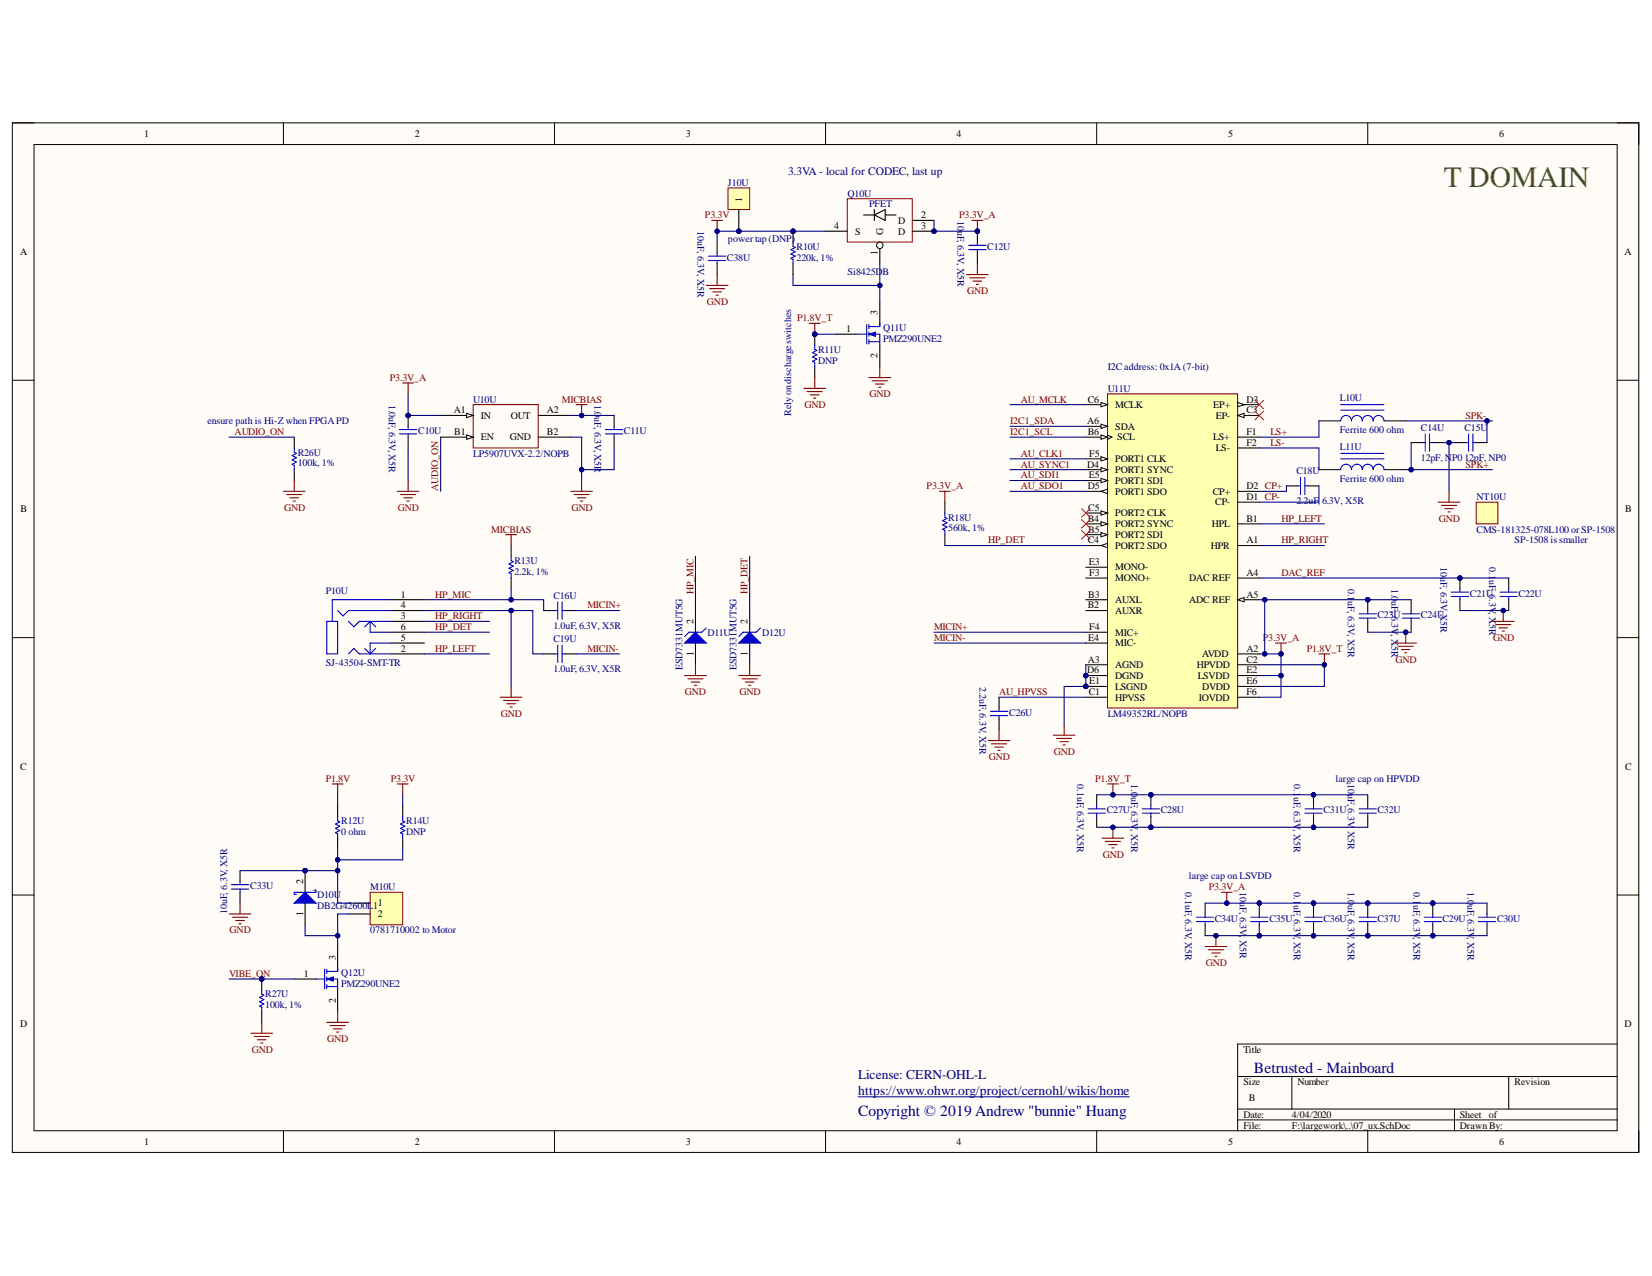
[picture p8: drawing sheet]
<svg xmlns="http://www.w3.org/2000/svg" width="279mm" height="216mm" viewBox="0 0 279 216" stroke-linecap="round" stroke-linejoin="round" font-family="sans-serif">
<defs><g id="words">
<text font-size="5" fill="#38761d" x="244.2" y="31.7">T DOMAIN</text>
<g font-size="2.6" fill="#000080">
<text x="212.1" y="181.6">Betrusted - Mainboard</text>
<text x="145.1" y="188.9">Copyright © 2019 Andrew &quot;bunnie&quot; Huang</text>
</g>
<g font-size="2.3" fill="#000080">
<text x="145.1" y="182.5">License: CERN-OHL-L</text>
<text x="145.1" y="185.3">https://www.ohwr.org/project/cernohl/wikis/home</text>
</g>
<text font-size="1.9" fill="#000080" x="133.3" y="29.5">3.3VA - local for CODEC, last up</text>
<g font-size="1.7">
<text x="24.4" y="23.2">1</text>
<text x="70.2" y="23.2">2</text>
<text x="116" y="23.2">3</text>
<text x="161.8" y="23.2">4</text>
<text x="207.7" y="23.2">5</text>
<text x="253.5" y="23.2">6</text>
<text x="125.5" y="34.2" transform="rotate(-90 125.5 34.2)">1</text>
<text x="141.1" y="38.8">4</text>
<text x="144.6" y="39.7">S</text>
<text x="149.4" y="39.7" transform="rotate(-90 149.4 39.7)">G</text>
<text x="151.9" y="39.7">D</text>
<text x="151.9" y="37.8">D</text>
<text x="155.8" y="38.8">3</text>
<text x="155.8" y="36.9">2</text>
<text x="3.4" y="43.1">A</text>
<text x="148.4" y="43.1" transform="rotate(-90 148.4 43.1)">1</text>
<text x="274.8" y="43.1">A</text>
<text x="148.4" y="53.2" transform="rotate(-90 148.4 53.2)">3</text>
<text x="143.1" y="56.2">1</text>
<text x="148.4" y="60.6" transform="rotate(-90 148.4 60.6)">2</text>
<text x="76.8" y="69.9">A1</text>
<text x="81.3" y="70.8">IN</text>
<text x="86.4" y="70.8">OUT</text>
<text x="92.5" y="69.9">A2</text>
<text x="183.9" y="71.8">A6</text>
<text x="184" y="68.1">C6</text>
<text x="188.6" y="69">MCLK</text>
<text x="205.2" y="69">EP+</text>
<text x="205.6" y="70.8">EP-</text>
<text x="210.8" y="69.9">C3</text>
<text x="210.8" y="68.1">D3</text>
<text x="76.8" y="73.6">B1</text>
<text x="81.3" y="74.5">EN</text>
<text x="86.2" y="74.5">GND</text>
<text x="92.5" y="73.6">B2</text>
<text x="184" y="73.6">B6</text>
<text x="184.2" y="77.3">F5</text>
<text x="188.6" y="72.7">SDA</text>
<text x="189" y="74.5">SCL</text>
<text x="205.2" y="74.5">LS+</text>
<text x="205.6" y="76.3">LS-</text>
<text x="210.8" y="73.6">F1</text>
<text x="210.8" y="75.4">F2</text>
<text x="183.9" y="79.1">D4</text>
<text x="184" y="82.8">D5</text>
<text x="184.1" y="80.9">E5</text>
<text x="188.6" y="80">PORT1 SYNC</text>
<text x="188.6" y="83.7">PORT1 SDO</text>
<text x="188.6" y="81.8">PORT1 SDI</text>
<text x="188.6" y="78.2">PORT1 CLK</text>
<text x="205.1" y="83.7">CP+</text>
<text x="210.8" y="82.8">D2 CP+</text>
<text x="3.5" y="86.6">B</text>
<text x="184" y="88.3">B4</text>
<text x="184.1" y="86.4">C5</text>
<text x="188.6" y="89.2">PORT2 SYNC</text>
<text x="188.6" y="87.3">PORT2 CLK</text>
<text x="205" y="89.2">HPL</text>
<text x="205.5" y="85.5">CP-</text>
<text x="210.8" y="88.3">B1</text>
<text x="210.8" y="84.6">D1 CP-</text>
<text x="274.8" y="86.6">B</text>
<text x="184" y="91.9">C4</text>
<text x="184.1" y="90.1">B5</text>
<text x="184.1" y="95.6">E3</text>
<text x="188.6" y="91">PORT2 SDI</text>
<text x="188.6" y="92.8">PORT2 SDO</text>
<text x="204.8" y="92.8">HPR</text>
<text x="210.8" y="91.9">A1</text>
<text x="67.8" y="101.1">1</text>
<text x="184.1" y="101.1">B3</text>
<text x="184.2" y="97.4">F3</text>
<text x="188.6" y="96.5">MONO-</text>
<text x="188.6" y="98.3">MONO+</text>
<text x="201.1" y="98.3">DAC REF</text>
<text x="210.8" y="97.4">A4</text>
<text x="210.8" y="101.1">A5</text>
<text x="67.8" y="104.8">3</text>
<text x="67.8" y="102.9">4</text>
<text x="67.8" y="106.6">6</text>
<text x="117.3" y="105.5" transform="rotate(-90 117.3 105.5)">2</text>
<text x="126.4" y="105.5" transform="rotate(-90 126.4 105.5)">2</text>
<text x="184" y="102.9">B2</text>
<text x="184.2" y="106.6">F4</text>
<text x="188.6" y="103.8">AUXR</text>
<text x="188.6" y="102">AUXL</text>
<text x="188.6" y="107.5">MIC+</text>
<text x="201.1" y="102">ADC REF</text>
<text x="67.8" y="110.3">2</text>
<text x="67.8" y="108.4">5</text>
<text x="117.3" y="110.9" transform="rotate(-90 117.3 110.9)">1</text>
<text x="126.4" y="110.9" transform="rotate(-90 126.4 110.9)">1</text>
<text x="183.9" y="113.9">D6</text>
<text x="184" y="112.1">A3</text>
<text x="184.1" y="108.4">E4</text>
<text x="188.6" y="113">AGND</text>
<text x="188.6" y="109.3">MIC-</text>
<text x="202.4" y="113">HPVDD</text>
<text x="203.3" y="111.2">AVDD</text>
<text x="210.8" y="110.3">A2</text>
<text x="210.8" y="112.1">C2</text>
<text x="210.8" y="113.9">E2</text>
<text x="184.1" y="117.6">C1</text>
<text x="184.2" y="115.8">E1</text>
<text x="188.6" y="118.5">HPVSS</text>
<text x="188.6" y="114.8">DGND</text>
<text x="188.6" y="116.7">LSGND</text>
<text x="202.6" y="114.8">LSVDD</text>
<text x="202.8" y="118.5">IOVDD</text>
<text x="203.3" y="116.7">DVDD</text>
<text x="210.8" y="115.8">E6</text>
<text x="210.8" y="117.6">F6</text>
<text x="3.4" y="130.2">C</text>
<text x="274.8" y="130.2">C</text>
<text x="51.3" y="149.5" transform="rotate(-90 51.3 149.5)">2</text>
<text x="51.3" y="154.9" transform="rotate(-90 51.3 154.9)">1</text>
<text x="63.9" y="155.2">2</text>
<text x="51.4" y="165.3">1</text>
<text x="56.8" y="162.4" transform="rotate(-90 56.8 162.4)">3</text>
<text x="3.4" y="173.7">D</text>
<text x="56.8" y="169.7" transform="rotate(-90 56.8 169.7)">2</text>
<text x="274.8" y="173.7">D</text>
<text x="210.3" y="178.1">Title</text>
<text x="210.3" y="183.6">Size</text>
<text x="219.4" y="183.6">Number</text>
<text x="256.1" y="183.6">Revision</text>
<text x="210.3" y="189.1">Date:</text>
<text x="210.3" y="191">File:</text>
<text x="211.2" y="186.3">B</text>
<text x="218.5" y="189.1">4/04/2020</text>
<text x="218.5" y="191">F:\largework\..\07_ux.SchDoc</text>
<text x="246.9" y="189.1">Sheet</text>
<text x="246.9" y="191">DrawnBy:</text>
<text x="251.8" y="189.1">of</text>
<text x="24.4" y="193.7">1</text>
<text x="70.2" y="193.7">2</text>
<text x="116" y="193.7">3</text>
<text x="161.8" y="193.7">4</text>
<text x="207.7" y="193.7">5</text>
<text x="253.5" y="193.7">6</text>
</g>
<g font-size="1.7" fill="#000080">
<text x="123.1" y="31.4">J10U</text>
<text x="143.3" y="33.3">Q10U</text>
<text x="147" y="35">PFET</text>
<text x="118" y="39.1" transform="rotate(90 118 39.1)">10uF, 6.3V, X5R</text>
<text x="123.1" y="41">powertap (DNP)</text>
<text x="162" y="37.3" transform="rotate(90 162 37.3)">10uF, 6.3V, X5R</text>
<text x="123" y="44.1">C38U</text>
<text x="134.7" y="42.2">R10U</text>
<text x="134.7" y="44.1">220k, 1%</text>
<text x="143.3" y="46.5">Si8425D</text>
<text x="149.3" y="46.5">B</text>
<text x="167" y="42.2">C12U</text>
<text x="138.4" y="59.7">R11U</text>
<text x="149.4" y="56">Q11U</text>
<text x="149.4" y="57.8">PMZ290UNE2</text>
<text x="138.4" y="61.5">DNP</text>
<text x="187.4" y="62.6">I2C address: 0x1A(7-bit)</text>
<text x="35.1" y="71.8">ensure path is Hi-Z when FPGAPD</text>
<text x="65.8" y="68.5" transform="rotate(90 65.8 68.5)">1.0uF, 6.3V, X5R</text>
<text x="80.1" y="68.1">U10U</text>
<text x="100.5" y="68.5" transform="rotate(90 100.5 68.5)">1.0</text>
<text x="100.5" y="70.6" transform="rotate(90 100.5 70.6)">uF, 6.3V, X5R</text>
<text x="133.8" y="70.3" transform="rotate(-90 133.8 70.3)">Relyondischargeswitches</text>
<text x="187.4" y="66.3">U11U</text>
<text x="226.6" y="67.9">L10U</text>
<text x="50.3" y="77.1">R26U</text>
<text x="70.7" y="73.4">C10U</text>
<text x="80.1" y="77.3">LP5907UVX-2.2/NOPB</text>
<text x="105.5" y="73.4">C11U</text>
<text x="226.6" y="76.2">L11U</text>
<text x="226.6" y="73.2">Ferrite 600 ohm</text>
<text x="240.3" y="72.9">C14U</text>
<text x="247.7" y="72.9">C15U</text>
<text x="50.3" y="78.9">100k, 1%</text>
<text x="219.3" y="80.2">C18U</text>
<text x="226.6" y="81.5">Ferrite 600 ohm</text>
<text x="240.3" y="78">12pF, NP0</text>
<text x="247.7" y="78">12pF, NP0</text>
<text x="160.4" y="88.1">R18U</text>
<text x="160.4" y="89.9">560k, 1%</text>
<text x="219.3" y="85.3">2.2uF, 6.3V, X5R</text>
<text x="249.7" y="84.6">NT10U</text>
<text x="87" y="95.4">R13U</text>
<text x="243.6" y="96" transform="rotate(90 243.6 96)">10uF, 6.3V, X5R</text>
<text x="249.7" y="90.1">CMS-181325-078L100 orSP-1508</text>
<text x="251.8" y="96" transform="rotate(90 251.8 96)">0.1</text>
<text x="256.1" y="91.9">SP-1508 issmaller</text>
<text x="55.1" y="100.5">P10U</text>
<text x="87" y="97.2">2.2k, 1%</text>
<text x="93.6" y="101.3">C16U</text>
<text x="228" y="99.6" transform="rotate(90 228 99.6)">0.1</text>
<text x="228" y="101.7" transform="rotate(90 228 101.7)">uF, 6.3V, X5R</text>
<text x="235.3" y="99.6" transform="rotate(90 235.3 99.6)">1.0</text>
<text x="235.3" y="101.7" transform="rotate(90 235.3 101.7)">uF, 6.3V, X5R</text>
<text x="248.6" y="100.9">C21U</text>
<text x="251.8" y="98.1" transform="rotate(90 251.8 98.1)">uF, 6.3V, X5R</text>
<text x="256.8" y="100.9">C22U</text>
<text x="93.6" y="106.4">1.0uF, 6.3V, X5R</text>
<text x="119.7" y="107.5">D11U</text>
<text x="128.9" y="107.5">D12U</text>
<text x="233" y="104.6">C23U</text>
<text x="240.3" y="104.6">C24U</text>
<text x="55.1" y="112.6">SJ-43504-SMT-TR</text>
<text x="93.6" y="108.6">C19U</text>
<text x="93.6" y="113.7">1.0uF, 6.3V, X5R</text>
<text x="115.4" y="113.4" transform="rotate(-90 115.4 113.4)">ESD7331MUT5G</text>
<text x="124.6" y="113.4" transform="rotate(-90 124.6 113.4)">ESD7331MUT5G</text>
<text x="165.7" y="116.2" transform="rotate(90 165.7 116.2)">2.2uF, 6.3V, X5R</text>
<text x="170.7" y="121.1">C26U</text>
<text x="187.4" y="121.3">LM49352RL/NOPB</text>
<text x="182.2" y="132.7" transform="rotate(90 182.2 132.7)">0.1uF, 6.3V, X5R</text>
<text x="187.2" y="137.6">C27U</text>
<text x="191.3" y="132.7" transform="rotate(90 191.3 132.7)">1.0</text>
<text x="191.3" y="134.8" transform="rotate(90 191.3 134.8)">uF, 6.3V, X5R</text>
<text x="196.3" y="137.6">C28U</text>
<text x="218.8" y="132.7" transform="rotate(90 218.8 132.7)">0.1</text>
<text x="218.8" y="134.8" transform="rotate(90 218.8 134.8)">uF, 6.3V, X5R</text>
<text x="223.8" y="137.6">C31U</text>
<text x="225.9" y="132.3">large cap on HPVDD</text>
<text x="228" y="132.7" transform="rotate(90 228 132.7)">10uF, 6.3V,</text>
<text x="233" y="137.6">C32U</text>
<text x="57.7" y="139.4">R12U</text>
<text x="57.7" y="141.2">0 ohm</text>
<text x="68.7" y="139.4">R14U</text>
<text x="68.7" y="141.2">DNP</text>
<text x="228" y="140.6" transform="rotate(90 228 140.6)">X5R</text>
<text x="201.1" y="148.8">large cap on LSVDD</text>
<text x="38.4" y="154.7" transform="rotate(-90 38.4 154.7)">10uF, 6.3V, X5R</text>
<text x="42.3" y="150.4">C33U</text>
<text x="53.6" y="151.9">D10U</text>
<text x="53.6" y="153.7">DB2G42600L11</text>
<text x="62.6" y="150.6">M10U</text>
<text x="200.5" y="151" transform="rotate(90 200.5 151)">0.1uF, 6.3V, X5R</text>
<text x="205.5" y="155.9">C34U</text>
<text x="209.7" y="151" transform="rotate(90 209.7 151)">10uF, 6.3V,</text>
<text x="214.7" y="155.9">C35U</text>
<text x="218.8" y="151" transform="rotate(90 218.8 151)">0.1</text>
<text x="218.8" y="153.1" transform="rotate(90 218.8 153.1)">uF, 6.3V, X5R</text>
<text x="223.8" y="155.9">C36U</text>
<text x="228" y="151" transform="rotate(90 228 151)">1.0</text>
<text x="228" y="153.1" transform="rotate(90 228 153.1)">uF, 6.3V, X5R</text>
<text x="233" y="155.9">C37U</text>
<text x="239.1" y="151" transform="rotate(90 239.1 151)">0.1</text>
<text x="239.1" y="153.1" transform="rotate(90 239.1 153.1)">uF, 6.3V, X5R</text>
<text x="244" y="155.9">C29U</text>
<text x="248.2" y="151" transform="rotate(90 248.2 151)">1.0</text>
<text x="248.2" y="153.1" transform="rotate(90 248.2 153.1)">uF, 6.3V, X5R</text>
<text x="253.2" y="155.9">C30U</text>
<text x="62.6" y="157.9">0781710002 to Motor</text>
<text x="209.7" y="159" transform="rotate(90 209.7 159)">X5R</text>
<text x="57.7" y="165.1">Q12U</text>
<text x="57.7" y="166.9">PMZ290UNE2</text>
<text x="44.8" y="168.7">R27U</text>
<text x="44.8" y="170.6">100k, 1%</text>
</g>
<g font-size="1.7" fill="#800000">
<text x="119.2" y="36.9">P3.3V</text>
<text x="162.2" y="36.9">P3.3V_A</text>
<text x="119.6" y="51.6">GND</text>
<text x="163.6" y="49.8">GND</text>
<text x="134.8" y="54.3">P1.8V_T</text>
<text x="65.9" y="64.4">P3.3V_A</text>
<text x="95" y="68.1">MICBIAS</text>
<text x="136.1" y="69">GND</text>
<text x="147.1" y="67.2">GND</text>
<text x="170.9" y="71.8">I2C1_SDA</text>
<text x="172.6" y="68.1">AU_MCLK</text>
<text x="247.9" y="70.8">SPK-</text>
<text x="39.7" y="73.6">AUDIO_ON</text>
<text x="170.9" y="73.6">I2C1_SCL</text>
<text x="172.6" y="77.3">AU_CLK1</text>
<text x="214.9" y="73.6">LS+</text>
<text x="214.9" y="75.4">LS-</text>
<text x="74.1" y="83.1" transform="rotate(-90 74.1 83.1)">AUDIO_ON</text>
<text x="156.7" y="82.8">P3.3V_A</text>
<text x="172.6" y="79.1">AU_SYNC1</text>
<text x="172.6" y="80.9">AU_SDI1</text>
<text x="172.6" y="82.8">AU_SDO1</text>
<text x="247.9" y="79.1">SPK+</text>
<text x="48.1" y="86.4">GND</text>
<text x="67.3" y="86.4">GND</text>
<text x="96.6" y="86.4">GND</text>
<text x="216.7" y="88.3">HP_LEFT</text>
<text x="243.4" y="88.3">GND</text>
<text x="83.1" y="90.1">MICBIAS</text>
<text x="167.1" y="91.9">HP_DET</text>
<text x="216.7" y="91.9">HP_RIGHT</text>
<text x="73.6" y="101.1">HP_MIC</text>
<text x="117.3" y="100.5" transform="rotate(-90 117.3 100.5)">HP_MIC</text>
<text x="126.4" y="100.5" transform="rotate(-90 126.4 100.5)">HP_DET</text>
<text x="216.7" y="97.4">DAC_REF</text>
<text x="73.6" y="104.8">HP_RIGHT</text>
<text x="73.6" y="106.6">HP_DET</text>
<text x="99.3" y="102.9">MICIN+</text>
<text x="158" y="106.6">MICIN+</text>
<text x="73.6" y="110.3">HP_LEFT</text>
<text x="99.3" y="110.3">MICIN-</text>
<text x="158" y="108.4">MICIN-</text>
<text x="213.6" y="108.4">P3.3V_A</text>
<text x="221" y="110.3">P1.8V_T</text>
<text x="236" y="112.1">GND</text>
<text x="252.5" y="108.4">GND</text>
<text x="115.8" y="117.6">GND</text>
<text x="125.1" y="117.6">GND</text>
<text x="169" y="117.6">AU_HPVSS</text>
<text x="84.7" y="121.3">GND</text>
<text x="167.2" y="128.6">GND</text>
<text x="178.2" y="127.7">GND</text>
<text x="55.1" y="132.3">P1.8V</text>
<text x="66.1" y="132.3">P3.3V</text>
<text x="185.2" y="132.3">P1.8V_T</text>
<text x="186.5" y="145.1">GND</text>
<text x="204.4" y="150.6">P3.3V_A</text>
<text x="38.8" y="157.9">GND</text>
<text x="38.8" y="165.3">VIBE_ON</text>
<text x="203.9" y="163.5">GND</text>
<text x="42.6" y="178.1">GND</text>
<text x="55.3" y="176.3">GND</text>
</g>
</g></defs>
<path d="M2.1 20.8h275.1v174.2h-275.1z" fill-rule="evenodd" fill="#fffcf8"/>
<path d="M2.1 20.8h275.1v174.2h-275.1z" fill="none" stroke="#000" stroke-width=".17"/>
<path d="M5.8 24.5h267.7v166.8h-267.7z" fill-rule="evenodd" fill="#fffcf8"/>
<g fill="none" stroke="#000" stroke-width=".17">
<path d="M2.1 20.8h3.7M5.8 24.5h267.7v166.8h-267.7zM47.9 20.8v3.7M93.8 20.8v3.7M139.6 20.8v3.7M185.5 20.8v3.7M231.3 20.8v3.7M273.5 20.8h3.7v3.7M2.1 64.3h3.7M273.5 64.3h3.7M2.1 107.9h3.7M273.5 107.9h3.7"/>
<path d="M2.1 151.4h3.7M273.5 151.4h3.7M273.5 176.7h-64.2v14.6M47.9 191.3v3.7M93.8 191.3v3.7M139.6 191.3v3.7M185.5 191.3v3.7M209.3 182.2h64.2M209.3 187.7h64.2M209.3 189.5h64.2M218.5 182.2v5.5M231.3 191.3v3.7"/>
<path d="M246 187.7v3.6M255.2 182.2v5.5M277.2 191.3v3.7"/>
</g>
<g fill="none" stroke="#00f" stroke-width=".19">
<path d="M86.4 94.1v.8l.4 .2-.7 .3 .7 .4-.7 .4 .7 .3-.7 .4 .3 .2v.7M55.3 105.1h1.8v5.5h-1.8zM57.1 103.3l.9 .9 .9-.9h7.4M58.9 105.1l1 1 .9-1h5.5M58.9 110.6l1-.9 .9 .9h5.5M61.7 109.7l.9 .9M62.6 105.1v1.9h3.7M62.6 105.1l-.9 1M62.6 105.1l.9 1M63.5 109.7l-.9 .9M66.3 101.5h-10.1v3.6M66.3 108.8h-3.7v1.8"/>
<path d="M93.8 110.6h.5M93.8 103.3h.5M94.3 101.8v3M94.3 109.2v2.9M95.1 110.6h.5M95.1 103.3h.5M95.1 101.8v3M95.1 109.2v2.9"/>
</g>
<g fill="none" stroke="#000" stroke-width=".19">
<path d="M74.5 70.3h5.5M86.4 92.3v1.8M86.4 97.8v1.8M66.3 101.5h5.5M66.3 110.6h5.5M66.3 105.1h5.5M66.3 103.3h5.5M66.3 108.8h5.5M66.3 107h5.5M91.9 110.6h1.9M91.9 103.3h1.9M95.6 110.6h1.8"/>
<path d="M95.6 103.3h1.8"/>
</g>
<path d="M85.5 90.5h1.9M86.4 90.5v1.8M84.6 118h3.7M85.2 118.5h2.5M85.7 119.1h1.5M86.3 119.6h.3M86.4 116.1v1.9" fill="none" stroke="#800000" stroke-width=".19"/>
<path d="M80 68.5h11v7.3h-11z" fill="none" stroke="#800000" stroke-width=".17"/>
<path d="M78.9 69.9l1.1 .4-1.1 .4z" fill="#f8fcff"/>
<path d="M78.9 69.9l1.1 .4-1.1 .4z" fill="none" stroke="#000" stroke-width=".17"/>
<path d="M74.5 74h5.5M91 70.3h5.5" fill="none" stroke="#000" stroke-width=".19"/>
<path d="M78.9 73.6l1.1 .4-1.1 .3z" fill="#f8fcff"/>
<path d="M78.9 73.6l1.1 .4-1.1 .3z" fill="none" stroke="#000" stroke-width=".17"/>
<path d="M91 74h5.5" fill="none" stroke="#000" stroke-width=".19"/>
<path d="M97.4 68.5h1.9M98.4 68.5v1.8M67.2 83.1h3.7M67.7 83.7h2.6M68.3 84.2h1.5M68.8 84.8h.4M69 81.3v1.8M96.5 83.1h3.7M97.1 83.7h2.5M97.6 84.2h1.5M98.2 84.8h.3M98.4 81.3v1.8" fill="none" stroke="#800000" stroke-width=".19"/>
<circle cx="98.4" cy="70.3" r=".37" fill="#000080"/>
<circle cx="98.4" cy="70.3" r=".37" fill="none" stroke="#000080" stroke-width=".17"/>
<path d="M103.9 70.3v1.8M103.9 74v1.8" fill="none" stroke="#000" stroke-width=".19"/>
<path d="M102.4 73.4h2.9M102.4 72.7h2.9M103.9 72.1v.6M103.9 73.4v.6" fill="none" stroke="#00f" stroke-width=".19"/>
<circle cx="69" cy="70.3" r=".37" fill="#000080"/>
<circle cx="69" cy="70.3" r=".37" fill="none" stroke="#000080" stroke-width=".17"/>
<path d="M69 70.3v1.8" fill="none" stroke="#000" stroke-width=".19"/>
<circle cx="69" cy="70.3" r=".37" fill="#000080"/>
<circle cx="69" cy="70.3" r=".37" fill="none" stroke="#000080" stroke-width=".17"/>
<path d="M69 74v1.8" fill="none" stroke="#000" stroke-width=".19"/>
<path d="M67.6 73.4h2.9M67.6 72.7h2.9M69 72.1v.6M69 73.4v.6" fill="none" stroke="#00f" stroke-width=".19"/>
<path d="M68.1 64.8h1.8M69 64.8v1.8" fill="none" stroke="#800000" stroke-width=".19"/>
<path d="M62.6 151h5.5v5.5h-5.5z" fill-rule="evenodd" fill="#ffffb0"/>
<path d="M62.6 151h5.5v5.5h-5.5z" fill="none" stroke="#800000" stroke-width=".17"/>
<path d="M58.9 152.8h3.7M58.9 154.6h3.7M49.8 165.6h3.6M57.1 160.1v3.7M57.1 167.5v3.6" fill="none" stroke="#000" stroke-width=".19"/>
<path d="M53.4 165.6h1.5M54.9 164v3.3M55.3 164.4h1.8M55.3 165.6h1.8v1.9M55.3 166.9h1.8M55.3 164v.7M55.3 165.3v.7M55.3 166.6v.7" fill="none" stroke="#00f" stroke-width=".19"/>
<path d="M55.3 165.6l1.1-.3v.7z" fill="#00f"/>
<path d="M55.3 165.6l1.1-.3v.7z" fill="none" stroke="#00f" stroke-width=".17"/>
<path d="M57.1 163.8v.6" fill="none" stroke="#00f" stroke-width=".19"/>
<path d="M55.3 173h3.6M55.8 173.5h2.6M56.4 174.1h1.4M56.9 174.6h.4M57.1 171.2v1.8" fill="none" stroke="#800000" stroke-width=".18"/>
<circle cx="44.3" cy="165.6" r=".37" fill="#000080"/>
<circle cx="44.3" cy="165.6" r=".37" fill="none" stroke="#000080" stroke-width=".17"/>
<path d="M44.3 165.6v1.9" fill="none" stroke="#000" stroke-width=".19"/>
<circle cx="44.3" cy="165.6" r=".37" fill="#000080"/>
<circle cx="44.3" cy="165.6" r=".37" fill="none" stroke="#000080" stroke-width=".17"/>
<path d="M44.3 171.2v1.8" fill="none" stroke="#000" stroke-width=".18"/>
<path d="M39.1 149.7h3M39.1 150.4h3M40.6 149.1v.6M40.6 150.4v.6M44.3 167.5v.7l.3 .2-.7 .4 .7 .3-.7 .4 .7 .4-.7 .3 .4 .2v.7" fill="none" stroke="#00f" stroke-width=".19"/>
<path d="M42.4 174.8h3.7M43 175.4h2.5M43.5 175.9h1.5M44.1 176.5h.3M44.3 173v1.8" fill="none" stroke="#800000" stroke-width=".18"/>
<path d="M40.6 147.3v1.8M40.6 151v1.8" fill="none" stroke="#000" stroke-width=".19"/>
<path d="M38.8 154.6h3.6M39.3 155.2h2.6M39.9 155.7h1.4M40.4 156.3h.4M40.6 152.8v1.8" fill="none" stroke="#800000" stroke-width=".19"/>
<circle cx="183.6" cy="114.3" r=".37" fill="#000080"/>
<circle cx="183.6" cy="114.3" r=".37" fill="none" stroke="#000080" stroke-width=".17"/>
<circle cx="183.6" cy="116.1" r=".37" fill="#000080"/>
<circle cx="183.6" cy="116.1" r=".37" fill="none" stroke="#000080" stroke-width=".17"/>
<path d="M187.3 66.6h22v53.2h-22z" fill-rule="evenodd" fill="#ffffb0"/>
<path d="M187.3 66.6h22v53.2h-22z" fill="none" stroke="#800000" stroke-width=".17"/>
<path d="M209.3 92.3h3.7M209.3 97.8h3.7M183.6 112.5h3.7M209.3 110.6h3.7M209.3 101.5h3.7" fill="none" stroke="#000" stroke-width=".18"/>
<path d="M209.3 101.5l1.1-.4v.7z" fill="#f8fcff"/>
<path d="M209.3 101.5l1.1-.4v.7z" fill="none" stroke="#000" stroke-width=".17"/>
<path d="M183.6 72.1h3.7" fill="none" stroke="#000" stroke-width=".18"/>
<path d="M186.2 71.8l1.1 .3-1.1 .4z" fill="#f8fcff"/>
<path d="M186.2 71.8l1.1 .3-1.1 .4z" fill="none" stroke="#000" stroke-width=".17"/>
<path d="M183.6 88.6h3.7M209.3 88.6h3.7M183.6 103.3h3.7M183.6 101.5h3.7" fill="none" stroke="#000" stroke-width=".18"/>
<path d="M186.2 88.3l1.1 .3-1.1 .4z" fill="#f8fcff"/>
<path d="M186.2 88.3l1.1 .3-1.1 .4z" fill="none" stroke="#000" stroke-width=".17"/>
<path d="M183.6 90.5h3.7" fill="none" stroke="#000" stroke-width=".18"/>
<path d="M186.2 90.1l1.1 .4-1.1 .3z" fill="#f8fcff"/>
<path d="M186.2 90.1l1.1 .4-1.1 .3z" fill="none" stroke="#000" stroke-width=".17"/>
<path d="M183.6 74h3.7" fill="none" stroke="#000" stroke-width=".18"/>
<path d="M186.2 73.6l1.1 .4-1.1 .3z" fill="#f8fcff"/>
<path d="M186.2 73.6l1.1 .4-1.1 .3zM187.3 73.6l.7 .4-.7 .3" fill="none" stroke="#000" stroke-width=".17"/>
<path d="M209.3 70.3h3.7M183.6 118h3.7M209.3 112.5h3.7" fill="none" stroke="#000" stroke-width=".18"/>
<path d="M209.3 70.3l1.1-.4v.8z" fill="#f8fcff"/>
<path d="M209.3 70.3l1.1-.4v.8z" fill="none" stroke="#000" stroke-width=".17"/>
<path d="M183.6 92.3h3.7" fill="none" stroke="#000" stroke-width=".18"/>
<path d="M186.2 92.3l1.1-.4v.8z" fill="#f8fcff"/>
<path d="M186.2 92.3l1.1-.4v.8z" fill="none" stroke="#000" stroke-width=".17"/>
<path d="M183.6 86.8h3.7" fill="none" stroke="#000" stroke-width=".18"/>
<path d="M186.2 86.4l1.1 .4-1.1 .4z" fill="#f8fcff"/>
<path d="M186.2 86.4l1.1 .4-1.1 .4z" fill="none" stroke="#000" stroke-width=".17"/>
<path d="M183.6 68.5h3.7" fill="none" stroke="#000" stroke-width=".18"/>
<path d="M186.2 68.1l1.1 .4-1.1 .3z" fill="#f8fcff"/>
<path d="M186.2 68.1l1.1 .4-1.1 .3z" fill="none" stroke="#000" stroke-width=".17"/>
<path d="M209.3 68.5h3.7M209.3 85h3.7M209.3 83.1h3.7" fill="none" stroke="#000" stroke-width=".18"/>
<path d="M209.3 68.1l1.1 .4-1.1 .3z" fill="#f8fcff"/>
<path d="M209.3 68.1l1.1 .4-1.1 .3z" fill="none" stroke="#000" stroke-width=".17"/>
<path d="M183.6 79.5h3.7" fill="none" stroke="#000" stroke-width=".18"/>
<path d="M186.2 79.1l1.1 .4-1.1 .3z" fill="#f8fcff"/>
<path d="M186.2 79.1l1.1 .4-1.1 .3z" fill="none" stroke="#000" stroke-width=".17"/>
<path d="M183.6 83.1h3.7" fill="none" stroke="#000" stroke-width=".18"/>
<path d="M186.2 83.1l1.1-.3v.7z" fill="#f8fcff"/>
<path d="M186.2 83.1l1.1-.3v.7z" fill="none" stroke="#000" stroke-width=".17"/>
<path d="M183.6 114.3h3.7" fill="none" stroke="#000" stroke-width=".18"/>
<circle cx="183.6" cy="114.3" r=".37" fill="#000080"/>
<circle cx="183.6" cy="114.3" r=".37" fill="none" stroke="#000080" stroke-width=".17"/>
<path d="M183.6 116.1h3.7" fill="none" stroke="#000" stroke-width=".18"/>
<circle cx="183.6" cy="116.1" r=".37" fill="#000080"/>
<circle cx="183.6" cy="116.1" r=".37" fill="none" stroke="#000080" stroke-width=".17"/>
<path d="M183.6 96h3.7M183.6 81.3h3.7M183.6 108.8h3.7M209.3 114.3h3.7" fill="none" stroke="#000" stroke-width=".18"/>
<path d="M186.2 80.9l1.1 .4-1.1 .4z" fill="#f8fcff"/>
<path d="M186.2 80.9l1.1 .4-1.1 .4z" fill="none" stroke="#000" stroke-width=".17"/>
<path d="M183.6 77.6h3.7M209.3 74h3.7M209.3 75.8h3.7M183.6 97.8h3.7M183.6 107h3.7M209.3 116.1h3.7" fill="none" stroke="#000" stroke-width=".18"/>
<path d="M186.2 77.3l1.1 .3-1.1 .4z" fill="#f8fcff"/>
<path d="M186.2 77.3l1.1 .3-1.1 .4z" fill="none" stroke="#000" stroke-width=".17"/>
<path d="M209.3 118h3.7" fill="none" stroke="#000" stroke-width=".18"/>
<path d="M223.1 110.6h1.8M224 110.6v1.9" fill="none" stroke="#800000" stroke-width=".18"/>
<circle cx="224" cy="112.5" r=".37" fill="#000080"/>
<circle cx="224" cy="112.5" r=".37" fill="none" stroke="#000080" stroke-width=".17"/>
<circle cx="213" cy="152.8" r=".37" fill="#000080"/>
<circle cx="213" cy="152.8" r=".37" fill="none" stroke="#000080" stroke-width=".17"/>
<circle cx="213" cy="158.3" r=".37" fill="#000080"/>
<circle cx="213" cy="158.3" r=".37" fill="none" stroke="#000080" stroke-width=".17"/>
<path d="M213 152.8v1.8" fill="none" stroke="#000" stroke-width=".18"/>
<circle cx="213" cy="152.8" r=".37" fill="#000080"/>
<circle cx="213" cy="152.8" r=".37" fill="none" stroke="#000080" stroke-width=".17"/>
<path d="M213 156.5v1.8" fill="none" stroke="#000" stroke-width=".18"/>
<circle cx="213" cy="158.3" r=".37" fill="#000080"/>
<circle cx="213" cy="158.3" r=".37" fill="none" stroke="#000080" stroke-width=".17"/>
<path d="M211.5 155.9h3M211.5 155.2h3M213 154.6v.6M213 155.9v.6" fill="none" stroke="#00f" stroke-width=".18"/>
<circle cx="194.6" cy="140" r=".37" fill="#000080"/>
<circle cx="194.6" cy="140" r=".37" fill="none" stroke="#000080" stroke-width=".17"/>
<circle cx="194.6" cy="134.5" r=".37" fill="#000080"/>
<circle cx="194.6" cy="134.5" r=".37" fill="none" stroke="#000080" stroke-width=".17"/>
<path d="M194.7 138.1v1.9" fill="none" stroke="#000" stroke-width=".18"/>
<circle cx="194.6" cy="140" r=".37" fill="#000080"/>
<circle cx="194.6" cy="140" r=".37" fill="none" stroke="#000080" stroke-width=".17"/>
<path d="M194.7 134.5v1.8" fill="none" stroke="#000" stroke-width=".18"/>
<circle cx="194.6" cy="134.5" r=".37" fill="#000080"/>
<circle cx="194.6" cy="134.5" r=".37" fill="none" stroke="#000080" stroke-width=".17"/>
<path d="M184 136.9h2.9M184 137.6h2.9M185.5 136.3v.6M185.5 137.6v.5M193.2 136.9h2.9M193.2 137.6h2.9M194.7 136.3v.6M194.7 137.6v.5" fill="none" stroke="#00f" stroke-width=".18"/>
<path d="M185.5 134.5v1.8M185.5 138.1v1.9" fill="none" stroke="#000" stroke-width=".18"/>
<circle cx="222.2" cy="134.5" r=".36" fill="#000080"/>
<circle cx="222.2" cy="134.5" r=".36" fill="none" stroke="#000080" stroke-width=".17"/>
<circle cx="222.2" cy="140" r=".36" fill="#000080"/>
<circle cx="222.2" cy="140" r=".36" fill="none" stroke="#000080" stroke-width=".17"/>
<path d="M222.2 134.5v1.8" fill="none" stroke="#000" stroke-width=".18"/>
<circle cx="222.2" cy="134.5" r=".36" fill="#000080"/>
<circle cx="222.2" cy="134.5" r=".36" fill="none" stroke="#000080" stroke-width=".17"/>
<path d="M222.2 138.1v1.9" fill="none" stroke="#000" stroke-width=".18"/>
<circle cx="222.2" cy="140" r=".36" fill="#000080"/>
<circle cx="222.2" cy="140" r=".36" fill="none" stroke="#000080" stroke-width=".17"/>
<path d="M220.7 137.6h2.9M220.7 136.9h2.9M222.2 136.3v.6M222.2 137.6v.5M202.4 155.9h2.9M202.4 155.2h2.9M203.8 154.6v.6M203.8 155.9v.6" fill="none" stroke="#00f" stroke-width=".18"/>
<path d="M203.8 152.8v1.8M203.8 156.5v1.8" fill="none" stroke="#000" stroke-width=".18"/>
<path d="M188.2 140v1.8M186.4 141.8h3.7M186.9 142.4h2.6M187.5 142.9h1.5M188 143.5h.4" fill="none" stroke="#800000" stroke-width=".18"/>
<circle cx="188.2" cy="140" r=".37" fill="#000080"/>
<circle cx="188.2" cy="140" r=".37" fill="none" stroke="#000080" stroke-width=".17"/>
<path d="M187.3 132.6h1.8M188.2 132.6v1.9" fill="none" stroke="#800000" stroke-width=".18"/>
<circle cx="188.2" cy="134.5" r=".37" fill="#000080"/>
<circle cx="188.2" cy="134.5" r=".37" fill="none" stroke="#000080" stroke-width=".17"/>
<path d="M206.6 151h1.8M207.5 151v1.8" fill="none" stroke="#800000" stroke-width=".18"/>
<circle cx="207.5" cy="152.8" r=".37" fill="#000080"/>
<circle cx="207.5" cy="152.8" r=".37" fill="none" stroke="#000080" stroke-width=".17"/>
<path d="M205.7 158.3v1.9M203.8 160.2h3.7M204.4 160.7h2.5M204.9 161.3h1.5M205.5 161.8h.3" fill="none" stroke="#800000" stroke-width=".18"/>
<circle cx="205.6" cy="158.3" r=".37" fill="#000080"/>
<circle cx="205.6" cy="158.3" r=".37" fill="none" stroke="#000080" stroke-width=".17"/>
<path d="M249.7 85h3.6v3.6h-3.6z" fill-rule="evenodd" fill="#ffffb0"/>
<path d="M249.7 85h3.6v3.6h-3.6z" fill="none" stroke="#800000" stroke-width=".17"/>
<path d="M223.1 79.5h3.6M223.1 71.2h3.6M234.1 79.5h3.6M234.1 71.2h3.6M238.7 74.9h1.8M242.3 74.9h1.9M246 74.9h1.8M249.7 74.9h1.8M217.6 82.2h1.8M221.2 82.2h1.9M231.3 134.5v1.8M231.3 138.1v1.9" fill="none" stroke="#000" stroke-width=".18"/>
<g fill="none" stroke="#00f" stroke-width=".18">
<path d="M226.7 79.5a.91 .91 0 0 1 1-1 .91 .91 0 0 1 .9 1 .91 .91 0 0 1 .9-1 .91 .91 0 0 1 .9 1 .92 .92 0 0 1 .9-1 .92 .92 0 0 1 .9 1 .91 .91 0 0 1 1-1 .91 .91 0 0 1 .9 1M226.7 71.2a.91 .91 0 0 1 1-.9 .91 .91 0 0 1 .9 .9 .91 .91 0 0 1 .9-.9 .91 .91 0 0 1 .9 .9 .92 .92 0 0 1 .9-.9 .92 .92 0 0 1 .9 .9 .91 .91 0 0 1 1-.9 .91 .91 0 0 1 .9 .9M226.7 77.6h7.4M226.7 76.7h7.4M226.7 69.4h7.4M226.7 68.5h7.4M240.5 74.9h.5M241 73.4v2.9M241.8 73.4v2.9M241.8 74.9h.5M247.8 74.9h.6M248.4 73.4v2.9"/>
<path d="M249.1 74.9h.6M249.1 73.4v2.9M219.4 82.2h.6M220 80.8v2.9M220.7 80.8v2.9M220.7 82.2h.5M229.9 137.6h2.9M229.9 136.9h2.9M231.3 136.3v.6M231.3 137.6v.5"/>
</g>
<path d="M243.2 85h3.7M243.8 85.5h2.6M244.3 86.1h1.5M244.9 86.6h.4M245.1 83.1v1.9M178.1 124.4h3.7M178.7 124.9h2.6M179.2 125.5h1.5M179.8 126h.4M180 122.6v1.8" fill="none" stroke="#800000" stroke-width=".18"/>
<path d="M169 118v1.8M169 121.6v1.9" fill="none" stroke="#000" stroke-width=".19"/>
<path d="M169 119.8v.6M167.5 120.4h2.9M167.5 121.1h2.9M169 121.1v.5" fill="none" stroke="#00f" stroke-width=".19"/>
<path d="M167.1 125.3h3.7M167.7 125.9h2.6M168.2 126.4h1.5M168.8 127h.4M169 123.5v1.8" fill="none" stroke="#800000" stroke-width=".19"/>
<circle cx="246.9" cy="97.8" r=".37" fill="#000080"/>
<circle cx="246.9" cy="97.8" r=".37" fill="none" stroke="#000080" stroke-width=".17"/>
<path d="M246.9 97.8v1.8" fill="none" stroke="#000" stroke-width=".18"/>
<circle cx="246.9" cy="97.8" r=".37" fill="#000080"/>
<circle cx="246.9" cy="97.8" r=".37" fill="none" stroke="#000080" stroke-width=".17"/>
<path d="M255.2 97.8v1.8M246.9 101.5v1.8M255.2 101.5v1.8" fill="none" stroke="#000" stroke-width=".18"/>
<path d="M246.9 99.6v.6M255.2 99.6v.6M245.4 100.9h3M245.4 100.2h3M246.9 100.9v.6M253.7 100.9h2.9M253.7 100.2h2.9M255.2 100.9v.6" fill="none" stroke="#00f" stroke-width=".18"/>
<path d="M252.4 105.1h3.7M253 105.7h2.5M253.5 106.2h1.5M254.1 106.8h.3M254.2 103.3v1.8" fill="none" stroke="#800000" stroke-width=".18"/>
<circle cx="254.3" cy="103.3" r=".37" fill="#000080"/>
<circle cx="254.3" cy="103.3" r=".37" fill="none" stroke="#000080" stroke-width=".17"/>
<path d="M238.7 101.5v1.8M238.7 105.1v1.9" fill="none" stroke="#000" stroke-width=".18"/>
<path d="M237.2 103.9h2.9M237.2 104.6h2.9M238.7 103.3v.6M238.7 104.6v.5" fill="none" stroke="#00f" stroke-width=".18"/>
<circle cx="231.3" cy="101.5" r=".37" fill="#000080"/>
<circle cx="231.3" cy="101.5" r=".37" fill="none" stroke="#000080" stroke-width=".17"/>
<path d="M231.3 101.5v1.8" fill="none" stroke="#000" stroke-width=".18"/>
<circle cx="231.3" cy="101.5" r=".37" fill="#000080"/>
<circle cx="231.3" cy="101.5" r=".37" fill="none" stroke="#000080" stroke-width=".17"/>
<path d="M231.3 105.1v1.9" fill="none" stroke="#000" stroke-width=".18"/>
<path d="M229.9 104.6h2.9M229.9 103.9h2.9M231.3 103.3v.6M231.3 104.6v.5" fill="none" stroke="#00f" stroke-width=".18"/>
<path d="M235.9 108.8h3.7M236.5 109.4h2.5M237 109.9h1.5M237.6 110.5h.3M237.7 107v1.8" fill="none" stroke="#800000" stroke-width=".18"/>
<circle cx="237.7" cy="107" r=".37" fill="#000080"/>
<circle cx="237.7" cy="107" r=".37" fill="none" stroke="#000080" stroke-width=".17"/>
<path d="M159.8 85v1.8M159.8 90.5v1.8" fill="none" stroke="#000" stroke-width=".19"/>
<path d="M159.8 86.8v.7l.4 .2-.8 .4 .8 .4-.8 .3 .8 .4-.8 .4 .4 .1v.8" fill="none" stroke="#00f" stroke-width=".19"/>
<circle cx="231.3" cy="158.3" r=".37" fill="#000080"/>
<circle cx="231.3" cy="158.3" r=".37" fill="none" stroke="#000080" stroke-width=".17"/>
<circle cx="231.3" cy="152.8" r=".37" fill="#000080"/>
<circle cx="231.3" cy="152.8" r=".37" fill="none" stroke="#000080" stroke-width=".17"/>
<path d="M231.3 156.5v1.8" fill="none" stroke="#000" stroke-width=".18"/>
<circle cx="231.3" cy="158.3" r=".37" fill="#000080"/>
<circle cx="231.3" cy="158.3" r=".37" fill="none" stroke="#000080" stroke-width=".17"/>
<path d="M231.3 152.8v1.8" fill="none" stroke="#000" stroke-width=".18"/>
<circle cx="231.3" cy="152.8" r=".37" fill="#000080"/>
<circle cx="231.3" cy="152.8" r=".37" fill="none" stroke="#000080" stroke-width=".17"/>
<path d="M229.9 155.2h2.9M229.9 155.9h2.9M231.3 154.6v.6M231.3 155.9v.6" fill="none" stroke="#00f" stroke-width=".18"/>
<circle cx="222.2" cy="152.8" r=".37" fill="#000080"/>
<circle cx="222.2" cy="152.8" r=".37" fill="none" stroke="#000080" stroke-width=".17"/>
<circle cx="222.2" cy="158.3" r=".36" fill="#000080"/>
<circle cx="222.2" cy="158.3" r=".36" fill="none" stroke="#000080" stroke-width=".17"/>
<path d="M222.2 152.8v1.8" fill="none" stroke="#000" stroke-width=".18"/>
<circle cx="222.2" cy="152.8" r=".37" fill="#000080"/>
<circle cx="222.2" cy="152.8" r=".37" fill="none" stroke="#000080" stroke-width=".17"/>
<path d="M222.2 156.5v1.8" fill="none" stroke="#000" stroke-width=".18"/>
<circle cx="222.2" cy="158.3" r=".36" fill="#000080"/>
<circle cx="222.2" cy="158.3" r=".36" fill="none" stroke="#000080" stroke-width=".17"/>
<path d="M220.7 155.9h2.9M220.7 155.2h2.9M222.2 154.6v.6M222.2 155.9v.6" fill="none" stroke="#00f" stroke-width=".18"/>
<path d="M47.9 83.1h3.7M48.5 83.7h2.6M49 84.2h1.5M49.6 84.8h.4M49.8 81.3v1.8M158.9 83.1h1.8M159.8 83.1v1.9" fill="none" stroke="#800000" stroke-width=".19"/>
<path d="M49.8 74v1.8M49.8 79.5v1.8" fill="none" stroke="#000" stroke-width=".19"/>
<path d="M49.8 75.8v.7l.3 .2-.7 .4 .7 .3-.7 .4 .7 .4-.7 .4 .4 .1v.8" fill="none" stroke="#00f" stroke-width=".19"/>
<path d="M215.7 108.8h1.9M216.7 108.8v1.8" fill="none" stroke="#800000" stroke-width=".18"/>
<circle cx="216.6" cy="110.6" r=".37" fill="#000080"/>
<circle cx="216.6" cy="110.6" r=".37" fill="none" stroke="#000080" stroke-width=".17"/>
<circle cx="158" cy="39.1" r=".37" fill="#000080"/>
<circle cx="158" cy="39.1" r=".37" fill="none" stroke="#000080" stroke-width=".17"/>
<path d="M143.3 33.6h11v7.4h-11z" fill="none" stroke="#800000" stroke-width=".17"/>
<path d="M148.8 41v3.6" fill="none" stroke="#000" stroke-width=".19"/>
<circle cx="148.8" cy="41.5" r=".55" fill="#f8fcff"/>
<circle cx="148.8" cy="41.5" r=".55" fill="none" stroke="#000" stroke-width=".17"/>
<path d="M139.6 39.1h3.7M154.3 39.1h3.7" fill="none" stroke="#000" stroke-width=".19"/>
<circle cx="158" cy="39.1" r=".37" fill="#000080"/>
<circle cx="158" cy="39.1" r=".37" fill="none" stroke="#000080" stroke-width=".17"/>
<path d="M146 36.4h1.9M147.9 36.4l1.8-.9v1.8zM147.9 35.5v1.8M149.7 36.4h1.8M154.3 37.3h3.7" fill="none" stroke="#000" stroke-width=".19"/>
<circle cx="165.3" cy="39.1" r=".37" fill="#000080"/>
<circle cx="165.3" cy="39.1" r=".37" fill="none" stroke="#000080" stroke-width=".17"/>
<path d="M165.3 39.1v1.9" fill="none" stroke="#000" stroke-width=".19"/>
<circle cx="165.3" cy="39.1" r=".37" fill="#000080"/>
<circle cx="165.3" cy="39.1" r=".37" fill="none" stroke="#000080" stroke-width=".17"/>
<path d="M165.3 42.8v1.8" fill="none" stroke="#000" stroke-width=".19"/>
<path d="M163.8 42.2h3M163.8 41.5h3M165.3 41v.5M165.3 42.2v.6" fill="none" stroke="#00f" stroke-width=".19"/>
<path d="M163.5 46.5h3.6M164 47h2.6M164.6 47.6h1.4M165.1 48.1h.4M165.3 44.6v1.9" fill="none" stroke="#800000" stroke-width=".19"/>
<circle cx="134.1" cy="39.1" r=".37" fill="#000080"/>
<circle cx="134.1" cy="39.1" r=".37" fill="none" stroke="#000080" stroke-width=".17"/>
<path d="M134.1 39.1v1.9" fill="none" stroke="#000" stroke-width=".19"/>
<circle cx="134.1" cy="39.1" r=".37" fill="#000080"/>
<circle cx="134.1" cy="39.1" r=".37" fill="none" stroke="#000080" stroke-width=".17"/>
<path d="M134.1 44.6v1.9" fill="none" stroke="#000" stroke-width=".19"/>
<path d="M134.1 41v.7l.4 .2-.7 .3 .7 .4-.7 .4 .7 .3-.7 .4 .3 .2v.7" fill="none" stroke="#00f" stroke-width=".19"/>
<circle cx="125" cy="39.1" r=".37" fill="#000080"/>
<circle cx="125" cy="39.1" r=".37" fill="none" stroke="#000080" stroke-width=".17"/>
<path d="M123.1 31.8h3.7v3.7h-3.7z" fill-rule="evenodd" fill="#ffffb0"/>
<path d="M123.1 31.8h3.7v3.7h-3.7z" fill="none" stroke="#800000" stroke-width=".17"/>
<path d="M125 35.5v3.6" fill="none" stroke="#000" stroke-width=".19"/>
<circle cx="125" cy="39.1" r=".37" fill="#000080"/>
<circle cx="125" cy="39.1" r=".37" fill="none" stroke="#000080" stroke-width=".17"/>
<path d="M164.4 37.3h1.8M165.3 37.3v1.8" fill="none" stroke="#800000" stroke-width=".19"/>
<circle cx="165.3" cy="39.1" r=".37" fill="#000080"/>
<circle cx="165.3" cy="39.1" r=".37" fill="none" stroke="#000080" stroke-width=".17"/>
<path d="M120.4 37.3h1.8M121.3 37.3v1.8" fill="none" stroke="#800000" stroke-width=".19"/>
<circle cx="121.3" cy="39.1" r=".37" fill="#000080"/>
<circle cx="121.3" cy="39.1" r=".37" fill="none" stroke="#000080" stroke-width=".17"/>
<path d="M141.5 56.5h3.6M148.8 51v3.7M148.8 58.4v3.6" fill="none" stroke="#000" stroke-width=".19"/>
<path d="M145.1 56.5h1.5M146.6 54.9v3.3M147 55.3h1.8M147 56.5h1.8v1.9M147 57.8h1.8M147 54.9v.7M147 56.2v.7M147 57.5v.7" fill="none" stroke="#00f" stroke-width=".19"/>
<path d="M147 56.5l1.1-.3v.7z" fill="#00f"/>
<path d="M147 56.5l1.1-.3v.7z" fill="none" stroke="#00f" stroke-width=".17"/>
<path d="M148.8 54.7v.6" fill="none" stroke="#00f" stroke-width=".19"/>
<path d="M136.9 54.7h1.8M137.8 54.7v1.8M147 63.9h3.6M147.5 64.4h2.6M148.1 65h1.4M148.6 65.5h.4M148.8 62v1.9" fill="none" stroke="#800000" stroke-width=".19"/>
<circle cx="137.8" cy="56.5" r=".37" fill="#000080"/>
<circle cx="137.8" cy="56.5" r=".37" fill="none" stroke="#000080" stroke-width=".17"/>
<circle cx="137.8" cy="56.5" r=".37" fill="#000080"/>
<circle cx="137.8" cy="56.5" r=".37" fill="none" stroke="#000080" stroke-width=".17"/>
<path d="M137.8 56.5v1.9" fill="none" stroke="#000" stroke-width=".19"/>
<circle cx="137.8" cy="56.5" r=".37" fill="#000080"/>
<circle cx="137.8" cy="56.5" r=".37" fill="none" stroke="#000080" stroke-width=".17"/>
<path d="M137.8 62v1.9" fill="none" stroke="#000" stroke-width=".19"/>
<path d="M137.8 58.4v.7l.4 .2-.8 .4 .8 .3-.8 .4 .8 .4-.8 .3 .4 .2v.7" fill="none" stroke="#00f" stroke-width=".19"/>
<path d="M136 65.7h3.6M136.5 66.3h2.6M137.1 66.8h1.4M137.6 67.4h.4M137.8 63.9v1.8" fill="none" stroke="#800000" stroke-width=".19"/>
<circle cx="51.6" cy="147.3" r=".37" fill="#000080"/>
<circle cx="51.6" cy="147.3" r=".37" fill="none" stroke="#000080" stroke-width=".17"/>
<path d="M51.6 147.3v3.7M51.6 152.8v3.7" fill="none" stroke="#000" stroke-width=".19"/>
<circle cx="51.6" cy="147.3" r=".37" fill="#000080"/>
<circle cx="51.6" cy="147.3" r=".37" fill="none" stroke="#000080" stroke-width=".17"/>
<path d="M49.8 152.8l1.8-1.8 1.8 1.8z" fill="#00f"/>
<path d="M119.8 44.1h3M119.8 43.3h3M121.3 42.8v.5M121.3 44.1v.5M49.8 152.8l1.8-1.8 1.8 1.8zM53.1 150.6h.3v.4h-3.6v.3h.3" fill="none" stroke="#00f" stroke-width=".19"/>
<path d="M121.3 41v1.8M121.3 44.6v1.9" fill="none" stroke="#000" stroke-width=".19"/>
<path d="M119.5 48.3h3.6M120 48.8h2.6M120.6 49.4h1.4M121.1 49.9h.4M121.3 46.5v1.8" fill="none" stroke="#800000" stroke-width=".19"/>
<path d="M212.3 69.6l1.4 1.4M212.3 67.7l1.4 1.5M213.7 69.6l-1.4 1.4M213.7 67.7l-1.4 1.5" fill="none" stroke="#f00" stroke-width=".17"/>
<path d="M251.5 152.8v1.8M251.5 156.5v1.8" fill="none" stroke="#000" stroke-width=".18"/>
<path d="M250 155.2h3M250 155.9h3M251.5 154.6v.6M251.5 155.9v.6" fill="none" stroke="#00f" stroke-width=".18"/>
<circle cx="242.3" cy="152.8" r=".37" fill="#000080"/>
<circle cx="242.3" cy="152.8" r=".37" fill="none" stroke="#000080" stroke-width=".17"/>
<circle cx="242.3" cy="158.3" r=".37" fill="#000080"/>
<circle cx="242.3" cy="158.3" r=".37" fill="none" stroke="#000080" stroke-width=".17"/>
<path d="M242.3 152.8v1.8" fill="none" stroke="#000" stroke-width=".18"/>
<circle cx="242.3" cy="152.8" r=".37" fill="#000080"/>
<circle cx="242.3" cy="152.8" r=".37" fill="none" stroke="#000080" stroke-width=".17"/>
<path d="M242.3 156.5v1.8" fill="none" stroke="#000" stroke-width=".18"/>
<circle cx="242.3" cy="158.3" r=".37" fill="#000080"/>
<g fill="none" stroke="#000080" stroke-width=".17">
<path d="M145.1 185.6h45.9"/>
<circle cx="242.3" cy="158.3" r=".37"/>
</g>
<path d="M240.9 155.9h2.9M240.9 155.2h2.9M242.3 154.6v.6M242.3 155.9v.6" fill="none" stroke="#00f" stroke-width=".18"/>
<path d="M117.6 103.3v3.7M117.6 108.8v3.7" fill="none" stroke="#000" stroke-width=".19"/>
<path d="M115.8 108.8l1.8-1.8 1.9 1.8z" fill="#00f"/>
<path d="M115.8 108.8l1.8-1.8 1.9 1.8zM119.5 106.2l-.8 .8h-2.2l-.7 .7" fill="none" stroke="#00f" stroke-width=".19"/>
<path d="M126.8 103.3v3.7M126.8 108.8v3.7" fill="none" stroke="#000" stroke-width=".19"/>
<path d="M125 108.8l1.8-1.8 1.8 1.8z" fill="#00f"/>
<path d="M125 108.8l1.8-1.8 1.8 1.8zM128.6 106.2l-.7 .8h-2.2l-.7 .7M57.1 138.1v.8l.4 .2-.8 .3 .8 .4-.8 .4 .8 .3-.8 .4 .4 .2v.7M68.1 138.1v.8l.4 .2-.8 .3 .8 .4-.8 .4 .8 .3-.8 .4 .4 .2v.7" fill="none" stroke="#00f" stroke-width=".19"/>
<path d="M115.8 114.3h3.7M116.3 114.9h2.6M116.9 115.4h1.5M117.4 116h.4M117.6 112.5v1.8M125 114.3h3.6M125.5 114.9h2.6M126.1 115.4h1.4M126.6 116h.4M126.8 112.5v1.8" fill="none" stroke="#800000" stroke-width=".19"/>
<path d="M57.1 136.3v1.8M68.1 136.3v1.8M57.1 141.8v1.8M68.1 141.8v1.8" fill="none" stroke="#000" stroke-width=".19"/>
<path d="M251.5 71.2v3.7" fill="none" stroke="#000080" stroke-width=".18"/>
<circle cx="251.5" cy="71.2" r=".37" fill="#000080"/>
<circle cx="251.5" cy="71.2" r=".37" fill="none" stroke="#000080" stroke-width=".17"/>
<path d="M38.8 165.6h11" fill="none" stroke="#000080" stroke-width=".19"/>
<circle cx="44.3" cy="165.6" r=".37" fill="#000080"/>
<circle cx="44.3" cy="165.6" r=".37" fill="none" stroke="#000080" stroke-width=".17"/>
<path d="M38.8 74h11M40.6 147.3h16.5v5.5h1.8" fill="none" stroke="#000080" stroke-width=".19"/>
<circle cx="57.1" cy="147.3" r=".37" fill="#000080"/>
<circle cx="57.1" cy="147.3" r=".37" fill="none" stroke="#000080" stroke-width=".17"/>
<circle cx="51.6" cy="147.3" r=".37" fill="#000080"/>
<circle cx="51.6" cy="147.3" r=".37" fill="none" stroke="#000080" stroke-width=".17"/>
<path d="M51.6 156.5v1.8h5.5" fill="none" stroke="#000080" stroke-width=".19"/>
<circle cx="57.1" cy="158.3" r=".36" fill="#000080"/>
<circle cx="57.1" cy="158.3" r=".36" fill="none" stroke="#000080" stroke-width=".17"/>
<path d="M58.9 154.6h-1.8v5.5" fill="none" stroke="#000080" stroke-width=".19"/>
<circle cx="57.1" cy="158.3" r=".36" fill="#000080"/>
<circle cx="57.1" cy="158.3" r=".36" fill="none" stroke="#000080" stroke-width=".17"/>
<path d="M69 66.6v3.7h5.5" fill="none" stroke="#000080" stroke-width=".19"/>
<circle cx="69" cy="70.3" r=".37" fill="#000080"/>
<circle cx="69" cy="70.3" r=".37" fill="none" stroke="#000080" stroke-width=".17"/>
<path d="M71.8 103.3h14.6v12.8M71.8 110.6h11M71.8 107h11M71.8 105.1h11" fill="none" stroke="#000080" stroke-width=".19"/>
<circle cx="86.4" cy="103.3" r=".37" fill="#000080"/>
<circle cx="86.4" cy="103.3" r=".37" fill="none" stroke="#000080" stroke-width=".17"/>
<path d="M86.4 99.6v1.9h-14.6" fill="none" stroke="#000080" stroke-width=".19"/>
<circle cx="86.4" cy="101.5" r=".37" fill="#000080"/>
<circle cx="86.4" cy="101.5" r=".37" fill="none" stroke="#000080" stroke-width=".17"/>
<path d="M86.4 103.3h3.7v7.3h1.8" fill="none" stroke="#000080" stroke-width=".19"/>
<circle cx="86.4" cy="103.3" r=".37" fill="#000080"/>
<circle cx="86.4" cy="103.3" r=".37" fill="none" stroke="#000080" stroke-width=".17"/>
<path d="M86.4 101.5h5.5v1.8" fill="none" stroke="#000080" stroke-width=".19"/>
<circle cx="86.4" cy="101.5" r=".37" fill="#000080"/>
<circle cx="86.4" cy="101.5" r=".37" fill="none" stroke="#000080" stroke-width=".17"/>
<path d="M96.5 74h1.9v7.3" fill="none" stroke="#000080" stroke-width=".19"/>
<circle cx="98.4" cy="79.5" r=".37" fill="#000080"/>
<circle cx="98.4" cy="79.5" r=".37" fill="none" stroke="#000080" stroke-width=".17"/>
<path d="M96.5 70.3h7.4" fill="none" stroke="#000080" stroke-width=".19"/>
<circle cx="98.4" cy="70.3" r=".37" fill="#000080"/>
<circle cx="98.4" cy="70.3" r=".37" fill="none" stroke="#000080" stroke-width=".17"/>
<path d="M103.9 75.8v3.7h-5.5M97.4 110.6h7.4M97.4 103.3h7.4" fill="none" stroke="#000080" stroke-width=".19"/>
<circle cx="98.4" cy="79.5" r=".37" fill="#000080"/>
<circle cx="98.4" cy="79.5" r=".37" fill="none" stroke="#000080" stroke-width=".17"/>
<path d="M134.1 39.1h-12.8v1.9" fill="none" stroke="#000080" stroke-width=".19"/>
<circle cx="121.3" cy="39.1" r=".37" fill="#000080"/>
<circle cx="121.3" cy="39.1" r=".37" fill="none" stroke="#000080" stroke-width=".17"/>
<circle cx="125" cy="39.1" r=".37" fill="#000080"/>
<circle cx="125" cy="39.1" r=".37" fill="none" stroke="#000080" stroke-width=".17"/>
<circle cx="134.1" cy="39.1" r=".37" fill="#000080"/>
<circle cx="134.1" cy="39.1" r=".37" fill="none" stroke="#000080" stroke-width=".17"/>
<path d="M134.1 46.5v1.8h14.7" fill="none" stroke="#000080" stroke-width=".19"/>
<circle cx="148.8" cy="48.3" r=".37" fill="#000080"/>
<circle cx="148.8" cy="48.3" r=".37" fill="none" stroke="#000080" stroke-width=".17"/>
<path d="M134.1 39.1h5.5" fill="none" stroke="#000080" stroke-width=".19"/>
<circle cx="134.1" cy="39.1" r=".37" fill="#000080"/>
<circle cx="134.1" cy="39.1" r=".37" fill="none" stroke="#000080" stroke-width=".17"/>
<path d="M137.8 56.5h3.7" fill="none" stroke="#000080" stroke-width=".19"/>
<circle cx="137.8" cy="56.5" r=".37" fill="#000080"/>
<circle cx="137.8" cy="56.5" r=".37" fill="none" stroke="#000080" stroke-width=".17"/>
<path d="M158 108.8h25.6M158 107h25.6" fill="none" stroke="#000080" stroke-width=".18"/>
<path d="M158 37.3v1.8h7.3" fill="none" stroke="#000080" stroke-width=".19"/>
<circle cx="158" cy="39.1" r=".37" fill="#000080"/>
<circle cx="158" cy="39.1" r=".37" fill="none" stroke="#000080" stroke-width=".17"/>
<circle cx="165.3" cy="39.1" r=".37" fill="#000080"/>
<circle cx="165.3" cy="39.1" r=".37" fill="none" stroke="#000080" stroke-width=".17"/>
<path d="M170.8 79.5h12.8M170.8 77.6h12.8M170.8 74h12.8M170.8 72.1h12.8M170.8 68.5h12.8M159.8 92.3h23.8M170.8 83.1h12.8M170.8 81.3h12.8M169 118h14.6M183.6 112.5v3.6h-3.6v6.5" fill="none" stroke="#000080" stroke-width=".18"/>
<circle cx="183.6" cy="114.3" r=".37" fill="#000080"/>
<circle cx="183.6" cy="114.3" r=".37" fill="none" stroke="#000080" stroke-width=".17"/>
<circle cx="183.6" cy="116.1" r=".37" fill="#000080"/>
<circle cx="183.6" cy="116.1" r=".37" fill="none" stroke="#000080" stroke-width=".17"/>
<path d="M185.5 140h45.8" fill="none" stroke="#000080" stroke-width=".18"/>
<circle cx="222.2" cy="140" r=".36" fill="#000080"/>
<circle cx="222.2" cy="140" r=".36" fill="none" stroke="#000080" stroke-width=".17"/>
<circle cx="194.6" cy="140" r=".37" fill="#000080"/>
<circle cx="194.6" cy="140" r=".37" fill="none" stroke="#000080" stroke-width=".17"/>
<circle cx="188.2" cy="140" r=".37" fill="#000080"/>
<circle cx="188.2" cy="140" r=".37" fill="none" stroke="#000080" stroke-width=".17"/>
<path d="M185.5 134.5h45.8" fill="none" stroke="#000080" stroke-width=".18"/>
<circle cx="188.2" cy="134.5" r=".37" fill="#000080"/>
<circle cx="188.2" cy="134.5" r=".37" fill="none" stroke="#000080" stroke-width=".17"/>
<circle cx="194.6" cy="134.5" r=".37" fill="#000080"/>
<circle cx="194.6" cy="134.5" r=".37" fill="none" stroke="#000080" stroke-width=".17"/>
<circle cx="222.2" cy="134.5" r=".36" fill="#000080"/>
<circle cx="222.2" cy="134.5" r=".36" fill="none" stroke="#000080" stroke-width=".17"/>
<path d="M203.8 158.3h47.7" fill="none" stroke="#000080" stroke-width=".18"/>
<circle cx="205.6" cy="158.3" r=".37" fill="#000080"/>
<circle cx="205.6" cy="158.3" r=".37" fill="none" stroke="#000080" stroke-width=".17"/>
<circle cx="213" cy="158.3" r=".37" fill="#000080"/>
<circle cx="213" cy="158.3" r=".37" fill="none" stroke="#000080" stroke-width=".17"/>
<circle cx="222.2" cy="158.3" r=".36" fill="#000080"/>
<circle cx="222.2" cy="158.3" r=".36" fill="none" stroke="#000080" stroke-width=".17"/>
<circle cx="231.3" cy="158.3" r=".37" fill="#000080"/>
<circle cx="231.3" cy="158.3" r=".37" fill="none" stroke="#000080" stroke-width=".17"/>
<circle cx="242.3" cy="158.3" r=".37" fill="#000080"/>
<circle cx="242.3" cy="158.3" r=".37" fill="none" stroke="#000080" stroke-width=".17"/>
<path d="M203.8 152.8h47.7" fill="none" stroke="#000080" stroke-width=".18"/>
<circle cx="242.3" cy="152.8" r=".37" fill="#000080"/>
<circle cx="242.3" cy="152.8" r=".37" fill="none" stroke="#000080" stroke-width=".17"/>
<circle cx="231.3" cy="152.8" r=".37" fill="#000080"/>
<circle cx="231.3" cy="152.8" r=".37" fill="none" stroke="#000080" stroke-width=".17"/>
<circle cx="222.2" cy="152.8" r=".37" fill="#000080"/>
<circle cx="222.2" cy="152.8" r=".37" fill="none" stroke="#000080" stroke-width=".17"/>
<circle cx="213" cy="152.8" r=".37" fill="#000080"/>
<circle cx="213" cy="152.8" r=".37" fill="none" stroke="#000080" stroke-width=".17"/>
<circle cx="207.5" cy="152.8" r=".37" fill="#000080"/>
<circle cx="207.5" cy="152.8" r=".37" fill="none" stroke="#000080" stroke-width=".17"/>
<path d="M216.7 114.3v3.7h-3.7" fill="none" stroke="#000080" stroke-width=".18"/>
<circle cx="216.6" cy="114.3" r=".37" fill="#000080"/>
<circle cx="216.6" cy="114.3" r=".37" fill="none" stroke="#000080" stroke-width=".17"/>
<path d="M213 112.5h11v3.6h-11" fill="none" stroke="#000080" stroke-width=".18"/>
<circle cx="224" cy="112.5" r=".37" fill="#000080"/>
<circle cx="224" cy="112.5" r=".37" fill="none" stroke="#000080" stroke-width=".17"/>
<path d="M213 110.6h3.7v3.7h-3.7" fill="none" stroke="#000080" stroke-width=".18"/>
<circle cx="216.6" cy="114.3" r=".37" fill="#000080"/>
<circle cx="216.6" cy="114.3" r=".37" fill="none" stroke="#000080" stroke-width=".17"/>
<circle cx="216.6" cy="110.6" r=".37" fill="#000080"/>
<circle cx="216.6" cy="110.6" r=".37" fill="none" stroke="#000080" stroke-width=".17"/>
<circle cx="213.9" cy="110.6" r=".37" fill="#000080"/>
<circle cx="213.9" cy="110.6" r=".37" fill="none" stroke="#000080" stroke-width=".17"/>
<path d="M213 101.5h25.7" fill="none" stroke="#000080" stroke-width=".18"/>
<circle cx="213.9" cy="101.5" r=".37" fill="#000080"/>
<circle cx="213.9" cy="101.5" r=".37" fill="none" stroke="#000080" stroke-width=".17"/>
<circle cx="231.3" cy="101.5" r=".37" fill="#000080"/>
<circle cx="231.3" cy="101.5" r=".37" fill="none" stroke="#000080" stroke-width=".17"/>
<path d="M213 97.8h42.2" fill="none" stroke="#000080" stroke-width=".18"/>
<circle cx="246.9" cy="97.8" r=".37" fill="#000080"/>
<circle cx="246.9" cy="97.8" r=".37" fill="none" stroke="#000080" stroke-width=".17"/>
<path d="M213 75.8h10.1v3.7M223.1 71.2v2.8h-10.1M213 92.3h11M213 88.6h11M217.6 82.2v.9h-4.6M223.1 82.2v2.8h-10.1M231.3 107h7.4" fill="none" stroke="#000080" stroke-width=".18"/>
<circle cx="237.7" cy="107" r=".37" fill="#000080"/>
<circle cx="237.7" cy="107" r=".37" fill="none" stroke="#000080" stroke-width=".17"/>
<path d="M237.7 79.5h14.7" fill="none" stroke="#000080" stroke-width=".18"/>
<circle cx="238.7" cy="79.5" r=".37" fill="#000080"/>
<circle cx="238.7" cy="79.5" r=".37" fill="none" stroke="#000080" stroke-width=".17"/>
<path d="M237.7 71.2h14.7" fill="none" stroke="#000080" stroke-width=".18"/>
<circle cx="251.5" cy="71.2" r=".37" fill="#000080"/>
<circle cx="251.5" cy="71.2" r=".37" fill="none" stroke="#000080" stroke-width=".17"/>
<path d="M244.2 74.9h1.8" fill="none" stroke="#000080" stroke-width=".18"/>
<circle cx="245.1" cy="74.9" r=".37" fill="#000080"/>
<circle cx="245.1" cy="74.9" r=".37" fill="none" stroke="#000080" stroke-width=".17"/>
<path d="M246.9 103.3h8.3" fill="none" stroke="#000080" stroke-width=".18"/>
<circle cx="254.3" cy="103.3" r=".37" fill="#000080"/>
<circle cx="254.3" cy="103.3" r=".37" fill="none" stroke="#000080" stroke-width=".17"/>
<path d="M148.8 44.6v6.4M69 75.8v5.5M74.5 74v9.1M117.6 94.1v9.2M126.8 94.1v9.2" fill="none" stroke="#000080" stroke-width=".19"/>
<circle cx="148.8" cy="48.3" r=".37" fill="#000080"/>
<circle cx="148.8" cy="48.3" r=".37" fill="none" stroke="#000080" stroke-width=".17"/>
<path d="M213.9 101.5v9.1" fill="none" stroke="#000080" stroke-width=".18"/>
<circle cx="213.9" cy="110.6" r=".37" fill="#000080"/>
<circle cx="213.9" cy="110.6" r=".37" fill="none" stroke="#000080" stroke-width=".17"/>
<circle cx="213.9" cy="101.5" r=".37" fill="#000080"/>
<circle cx="213.9" cy="101.5" r=".37" fill="none" stroke="#000080" stroke-width=".17"/>
<path d="M238.7 74.9v4.6" fill="none" stroke="#000080" stroke-width=".18"/>
<circle cx="238.7" cy="79.5" r=".37" fill="#000080"/>
<circle cx="238.7" cy="79.5" r=".37" fill="none" stroke="#000080" stroke-width=".17"/>
<path d="M245.1 74.9v8.2" fill="none" stroke="#000080" stroke-width=".18"/>
<circle cx="245.1" cy="74.9" r=".37" fill="#000080"/>
<circle cx="245.1" cy="74.9" r=".37" fill="none" stroke="#000080" stroke-width=".17"/>
<path d="M57.1 134.5v1.8M68.1 134.5v1.8M57.1 143.6v3.7" fill="none" stroke="#000080" stroke-width=".19"/>
<circle cx="57.1" cy="145.5" r=".37" fill="#000080"/>
<circle cx="57.1" cy="145.5" r=".37" fill="none" stroke="#000080" stroke-width=".17"/>
<circle cx="57.1" cy="147.3" r=".37" fill="#000080"/>
<circle cx="57.1" cy="147.3" r=".37" fill="none" stroke="#000080" stroke-width=".17"/>
<path d="M68.1 143.6v1.9h-11" fill="none" stroke="#000080" stroke-width=".19"/>
<circle cx="57.1" cy="145.5" r=".37" fill="#000080"/>
<circle cx="57.1" cy="145.5" r=".37" fill="none" stroke="#000080" stroke-width=".17"/>
<path d="M182.9 86.1l1.5 1.4M182.9 87.9l1.5 1.5M182.9 89.7l1.5 1.5M184.4 86.1l-1.5 1.4M184.4 87.9l-1.5 1.5M184.4 89.7l-1.5 1.5" fill="none" stroke="#f00" stroke-width=".17"/>
<path d="M56.2 132.6h1.8M57.1 132.6v1.9M67.2 132.6h1.8M68.1 132.6v1.9" fill="none" stroke="#800000" stroke-width=".19"/>
<use href="#words"/>
</svg>
